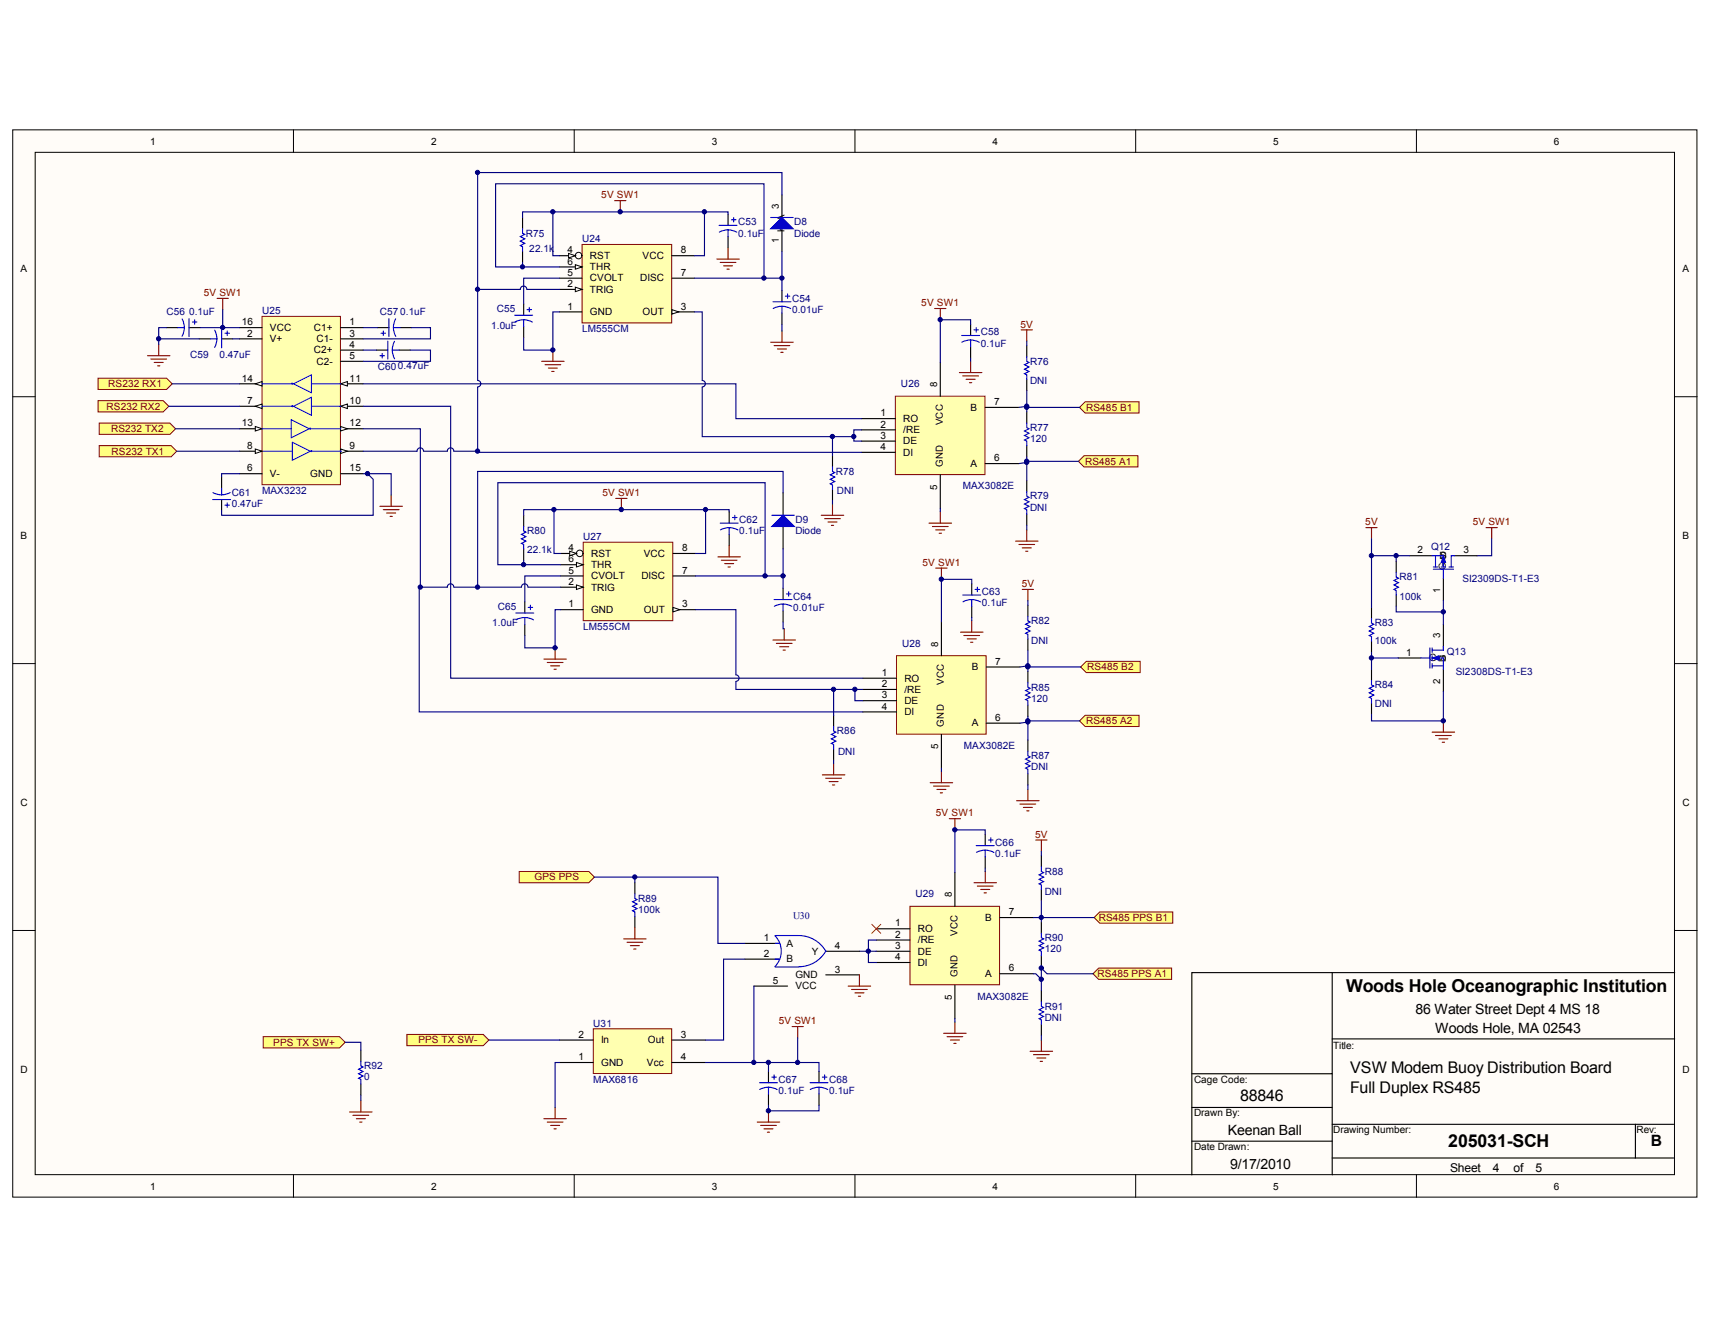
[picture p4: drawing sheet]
<svg xmlns="http://www.w3.org/2000/svg" width="267mm" height="207mm" viewBox="0 0 267 207" stroke-linecap="round" stroke-linejoin="round" font-family="sans-serif">
<defs><g id="words">
<g font-size="2.8">
<text x="209.8" y="154.6">Woods Hole Oceanographic Institution</text>
<text x="225.7" y="178.7">205031-SCH</text>
</g>
<g font-size="2.5">
<text x="210.4" y="167.1">VSW Modem Buoy Distribution Board</text>
<text x="193.2" y="171.5">88846</text>
<text x="210.4" y="170.3">Full Duplex RS485</text>
</g>
<text font-size="2.4" x="257.2" y="178.6">B</text>
<g font-size="2.2">
<text x="220.5" y="157.9">86 Water Street Dept 4 MS 18</text>
<text x="223.6" y="160.9">Woods Hole, MA 02543</text>
<text x="191.3" y="176.8">Keenan Ball</text>
<text x="191.7" y="182.1">9/17/2010</text>
</g>
<g font-size="1.9">
<text x="225.9" y="182.7">Sheet</text>
<text x="232.6" y="182.7">4</text>
<text x="235.8" y="182.7">of</text>
<text x="239.2" y="182.7">5</text>
</g>
<g font-size="1.6">
<text x="23.4" y="22.5">1</text>
<text x="67.2" y="22.5">2</text>
<text x="110.9" y="22.5">3</text>
<text x="154.6" y="22.5">4</text>
<text x="198.4" y="22.5">5</text>
<text x="242.1" y="22.5">6</text>
<text x="88.4" y="39.5">4</text>
<text x="88.4" y="41.2">6</text>
<text x="91.9" y="40.4">RST</text>
<text x="100.1" y="40.4">VCC</text>
<text x="106.1" y="39.5">8</text>
<text x="3.2" y="42.4">A</text>
<text x="88.4" y="44.7">2</text>
<text x="88.4" y="43">5</text>
<text x="91.9" y="45.6">TRIG</text>
<text x="91.9" y="43.9">CVOLT</text>
<text x="91.9" y="42.1">THR</text>
<text x="99.8" y="43.9">DISC</text>
<text x="106.1" y="43">7</text>
<text x="262.2" y="42.4">A</text>
<text x="37.7" y="50.7">16</text>
<text x="38.5" y="52.4">2</text>
<text x="42.1" y="51.6">VCC</text>
<text x="42.1" y="53.3">V+</text>
<text x="48.9" y="51.6">C1+</text>
<text x="49.3" y="53.3">C1-</text>
<text x="54.5" y="50.7">1</text>
<text x="54.5" y="52.4">3</text>
<text x="88.4" y="48.2">1</text>
<text x="91.9" y="49.1">GND</text>
<text x="100.1" y="49.1">OUT</text>
<text x="106.1" y="48.2">3</text>
<text x="37.7" y="59.4">14</text>
<text x="48.9" y="55.1">C2+</text>
<text x="49.3" y="56.8">C2-</text>
<text x="54.5" y="59.4">11</text>
<text x="54.5" y="54.2">4</text>
<text x="54.5" y="55.9">5</text>
<text x="38.5" y="62.9">7</text>
<text x="54.5" y="62.9">10</text>
<text x="137.2" y="64.9">1</text>
<text x="140.7" y="65.7">RO</text>
<text x="151.2" y="64">B</text>
<text x="154.9" y="63.1">7</text>
<text x="37.7" y="66.4">13</text>
<text x="38.5" y="70">8</text>
<text x="54.5" y="66.4">12</text>
<text x="54.5" y="70">9</text>
<text x="137.2" y="66.6">2</text>
<text x="137.2" y="68.4">3</text>
<text x="137.2" y="70.1">4</text>
<text x="140.7" y="67.5">/RE</text>
<text x="140.7" y="69.3">DE</text>
<text x="140.7" y="71">DI</text>
<text x="154.9" y="71.9">6</text>
<text x="38.5" y="73.5">6</text>
<text x="42.1" y="74.3">V-</text>
<text x="48.3" y="74.3">GND</text>
<text x="54.5" y="73.5">15</text>
<text x="151.2" y="72.8">A</text>
<text x="3.2" y="84">B</text>
<text x="88.6" y="85.9">4</text>
<text x="88.6" y="89.4">5</text>
<text x="88.6" y="87.6">6</text>
<text x="92.1" y="86.8">RST</text>
<text x="92.1" y="88.5">THR</text>
<text x="100.3" y="86.8">VCC</text>
<text x="106.3" y="89.4">7</text>
<text x="106.3" y="85.9">8</text>
<text x="220.8" y="86.2">2</text>
<text x="224.3" y="87.1">D</text>
<text x="224.4" y="87.1">S</text>
<text x="228" y="86.2">3</text>
<text x="262.2" y="84">B</text>
<text x="88.6" y="91.1">2</text>
<text x="88.6" y="94.6">1</text>
<text x="92.1" y="92">TRIG</text>
<text x="92.1" y="90.3">CVOLT</text>
<text x="92.1" y="95.5">GND</text>
<text x="99.9" y="90.3">DISC</text>
<text x="100.3" y="95.5">OUT</text>
<text x="106.3" y="94.6">3</text>
<text x="137.4" y="105.3">1</text>
<text x="137.4" y="107.1">2</text>
<text x="140.9" y="106.2">RO</text>
<text x="140.9" y="107.9">/RE</text>
<text x="151.4" y="104.4">B</text>
<text x="155.1" y="103.6">7</text>
<text x="219.1" y="102.2">1</text>
<text x="222.6" y="103">G</text>
<text x="137.4" y="108.8">3</text>
<text x="137.4" y="110.6">4</text>
<text x="140.9" y="109.7">DE</text>
<text x="140.9" y="111.4">DI</text>
<text x="151.4" y="113.2">A</text>
<text x="155.1" y="112.3">6</text>
<text x="3.2" y="125.6">C</text>
<text x="262.1" y="125.6">C</text>
<text x="153.5" y="143.5">B</text>
<text x="157.2" y="142.6">7</text>
<text x="119" y="146.6">1</text>
<text x="119" y="149.1">2</text>
<text x="122.5" y="147.5">A</text>
<text x="122.5" y="150">B</text>
<text x="126.5" y="148.7">Y</text>
<text x="130.1" y="147.9">4</text>
<text x="139.5" y="144.4">1</text>
<text x="139.5" y="146.1">2</text>
<text x="139.5" y="147.9">3</text>
<text x="139.5" y="149.6">4</text>
<text x="143" y="145.2">RO</text>
<text x="143" y="147">/RE</text>
<text x="143" y="148.7">DE</text>
<text x="120.4" y="153.3">5</text>
<text x="123.9" y="152.4">GND</text>
<text x="123.9" y="154.2">VCC</text>
<text x="130.1" y="151.5">3</text>
<text x="143" y="150.5">DI</text>
<text x="153.5" y="152.2">A</text>
<text x="157.2" y="151.4">6</text>
<text x="90.1" y="161.7">2</text>
<text x="106.1" y="161.7">3</text>
<text x="3.2" y="167.2">D</text>
<text x="90.1" y="165.2">1</text>
<text x="93.7" y="166.1">GND</text>
<text x="93.7" y="162.6">In</text>
<text x="100.8" y="166.1">Vcc</text>
<text x="100.9" y="162.6">Out</text>
<text x="106.1" y="165.2">4</text>
<text x="207.7" y="163.4">Title:</text>
<text x="262.1" y="167.2">D</text>
<text x="186" y="168.7">Cage Code:</text>
<text x="186" y="174">Drawn By:</text>
<text x="186" y="179.2">Date Drawn:</text>
<text x="207.7" y="176.6">Drawing Number:</text>
<text x="255" y="176.6">Rev:</text>
<text x="23.4" y="185.4">1</text>
<text x="67.2" y="185.4">2</text>
<text x="110.9" y="185.4">3</text>
<text x="154.6" y="185.4">4</text>
<text x="198.4" y="185.4">5</text>
<text x="242.1" y="185.4">6</text>
</g>
<g font-size="1.6" fill="#800000">
<text x="93.7" y="30.9">5V SW1</text>
<text x="31.7" y="46.1">5V SW1</text>
<text x="143.5" y="47.7">5V SW1</text>
<text x="159" y="51">5V</text>
<text x="16.6" y="63.8">RS232 RX2</text>
<text x="16.9" y="60.3">RS232 RX1</text>
<text x="169.2" y="64">RS485 B1</text>
<text x="17.3" y="67.3">RS232 TX2</text>
<text x="17.4" y="70.8">RS232 TX1</text>
<text x="93.9" y="77.3">5V SW1</text>
<text x="169.1" y="72.4">RS485 A1</text>
<text x="212.7" y="81.9">5V</text>
<text x="229.5" y="81.9">5V SW1</text>
<text x="143.7" y="88.2">5V SW1</text>
<text x="159.2" y="91.5">5V</text>
<text x="169.4" y="104.4">RS485 B2</text>
<text x="169.2" y="112.8">RS485 A2</text>
<text x="145.8" y="127.2">5V SW1</text>
<text x="161.3" y="130.5">5V</text>
<text x="83.3" y="137.2">GPS PPS</text>
<text x="171.2" y="143.5">RS485 PPS B1</text>
<text x="171" y="152.2">RS485 PPS A1</text>
<text x="121.3" y="159.6">5V SW1</text>
<text x="42.6" y="162.9">PPS TX SW+</text>
<text x="65.2" y="162.6">PPS TX SW-</text>
</g>
<g font-size="1.6" fill="#000080">
<text x="115" y="35.1">C53</text>
<text x="123.8" y="35.1">D8</text>
<text x="81.9" y="36.9">R75</text>
<text x="82.5" y="39.3">22.1k</text>
<text x="90.7" y="37.7">U24</text>
<text x="115" y="36.9">0.1uF</text>
<text x="123.8" y="36.9">Diode</text>
<text x="123.4" y="47">C54</text>
<text x="26" y="49.1">C56</text>
<text x="29.5" y="49.1">0.1uF</text>
<text x="40.8" y="48.9">U25</text>
<text x="59.2" y="49.1">C570.1uF</text>
<text x="76.5" y="51.2">1.0uF</text>
<text x="77.4" y="48.6">C55</text>
<text x="90.7" y="51.7">LM555CM</text>
<text x="123.4" y="48.8">0.01uF</text>
<text x="152.8" y="52.3">C58</text>
<text x="29.6" y="55.8">C59</text>
<text x="34.2" y="55.8">0.47uF</text>
<text x="58.8" y="57.7">C600.47uF</text>
<text x="152.8" y="54">0.1uF</text>
<text x="160.5" y="56.8">R76</text>
<text x="160.5" y="59.8">DNI</text>
<text x="140.4" y="60.3">U26</text>
<text x="160.5" y="67.1">R77</text>
<text x="160.5" y="68.9">120</text>
<text x="36.1" y="77.3">C61</text>
<text x="40.8" y="77">MAX3232</text>
<text x="130.2" y="74">R78</text>
<text x="130.4" y="77">DNI</text>
<text x="150" y="76.3">MAX3082E</text>
<text x="160.5" y="77.8">R79</text>
<text x="36.1" y="79.1">0.47uF</text>
<text x="82.1" y="83.3">R80</text>
<text x="115.2" y="81.5">C62</text>
<text x="115.2" y="83.3">0.1uF</text>
<text x="123.9" y="81.5">D9</text>
<text x="123.9" y="83.3">Diode</text>
<text x="160.5" y="79.6">DNI</text>
<text x="82.1" y="86.2">22.1k</text>
<text x="90.9" y="84.1">U27</text>
<text x="223" y="85.7">Q12</text>
<text x="77.6" y="95">C65</text>
<text x="123.6" y="93.4">C64</text>
<text x="123.6" y="95.2">0.01uF</text>
<text x="153" y="92.7">C63</text>
<text x="153" y="94.5">0.1uF</text>
<text x="218.1" y="90.4">R81</text>
<text x="218.1" y="93.4">100k</text>
<text x="227.9" y="90.6">SI2309DS-T1-E3</text>
<text x="76.7" y="97.6">1.0uF</text>
<text x="90.9" y="98.1">LM555CM</text>
<text x="140.6" y="100.8">U28</text>
<text x="160.7" y="97.3">R82</text>
<text x="160.7" y="100.4">DNI</text>
<text x="214.2" y="97.6">R83</text>
<text x="214.2" y="100.4">100k</text>
<text x="225.4" y="102">Q13</text>
<text x="160.7" y="107.6">R85</text>
<text x="214.2" y="107.2">R84</text>
<text x="226.8" y="105.1">SI2308DS-T1-E3</text>
<text x="160.7" y="109.3">120</text>
<text x="214.2" y="110.2">DNI</text>
<text x="130.4" y="114.4">R86</text>
<text x="130.6" y="117.6">DNI</text>
<text x="150.2" y="116.7">MAX3082E</text>
<text x="160.7" y="118.3">R87</text>
<text x="160.7" y="120">DNI</text>
<text x="155.1" y="131.8">C66</text>
<text x="155.1" y="133.5">0.1uF</text>
<text x="162.8" y="136.3">R88</text>
<text x="99.4" y="140.5">R89</text>
<text x="99.4" y="142.3">100k</text>
<text x="142.7" y="139.8">U29</text>
<text x="162.8" y="139.5">DNI</text>
<text x="162.8" y="146.6">R90</text>
<text x="162.8" y="148.4">120</text>
<text x="152.3" y="155.7">MAX3082E</text>
<text x="92.4" y="159.9">U31</text>
<text x="162.8" y="157.3">R91</text>
<text x="162.8" y="159.1">DNI</text>
<text x="56.7" y="166.6">R92</text>
<text x="56.7" y="168.4">0</text>
<text x="92.4" y="168.7">MAX6816</text>
<text x="121.3" y="168.7">C67</text>
<text x="121.3" y="170.5">0.1uF</text>
<text x="129.2" y="168.7">C68</text>
<text x="129.2" y="170.5">0.1uF</text>
</g>
<g font-size="1.5">
<text x="121.3" y="32.5" transform="rotate(-90 121.3 32.5)">3</text>
<text x="121.3" y="37.9" transform="rotate(-90 121.3 37.9)">1</text>
<text x="122.2" y="36.2" transform="rotate(-90 122.2 36.2)">K A</text>
<text x="146" y="60.3" transform="rotate(-90 146 60.3)">8</text>
<text x="146.9" y="66.3" transform="rotate(-90 146.9 66.3)">VCC</text>
<text x="146" y="76.3" transform="rotate(-90 146 76.3)">5</text>
<text x="146.9" y="72.8" transform="rotate(-90 146.9 72.8)">GND</text>
<text x="225.3" y="88.9" transform="rotate(-90 225.3 88.9)">G</text>
<text x="224.4" y="92.4" transform="rotate(-90 224.4 92.4)">1</text>
<text x="146.2" y="100.8" transform="rotate(-90 146.2 100.8)">8</text>
<text x="224.4" y="99.4" transform="rotate(-90 224.4 99.4)">3</text>
<text x="147.1" y="106.7" transform="rotate(-90 147.1 106.7)">VCC</text>
<text x="224.4" y="106.6" transform="rotate(-90 224.4 106.6)">2</text>
<text x="225.3" y="103.1" transform="rotate(-90 225.3 103.1)">D</text>
<text x="225.3" y="103.1" transform="rotate(-90 225.3 103.1)">S</text>
<text x="147.1" y="113.2" transform="rotate(-90 147.1 113.2)">GND</text>
<text x="146.2" y="116.7" transform="rotate(-90 146.2 116.7)">5</text>
<text x="148.3" y="139.8" transform="rotate(-90 148.3 139.8)">8</text>
<text x="149.2" y="145.8" transform="rotate(-90 149.2 145.8)">VCC</text>
<text x="148.3" y="155.8" transform="rotate(-90 148.3 155.8)">5</text>
<text x="149.2" y="152.3" transform="rotate(-90 149.2 152.3)">GND</text>
</g>
<text font-size="1.5" fill="#000080" x="123.6" y="143.1">U30</text>
</g></defs>
<g fill="#fffcf8" stroke="#000" stroke-width=".16">
<path d="M2 20.2h262.4v166.3h-262.4z"/>
<path d="M5.5 23.7h255.4v159.3h-255.4z"/>
</g>
<g fill="none" stroke="#000" stroke-width=".16">
<path d="M45.7 20.2v3.5M89.5 20.2v3.5M133.2 20.2v3.5M176.9 20.2v3.5M220.7 20.2v3.5M2 61.8h3.5M260.9 61.8h3.5M2 103.4h3.5M260.9 103.4h3.5M2 145h3.5M260.9 145h3.5M45.7 183.1v3.5"/>
<path d="M89.5 183.1v3.5M133.2 183.1v3.5M176.9 183.1v3.5M220.7 183.1v3.5"/>
</g>
<path d="M207.6 151.6v15.7h-21.9M260.9 151.6h-75.2v31.5M185.7 172.6h21.9M185.7 177.8h21.9M207.6 161.9h53.3M207.6 175.2h53.2M207.6 167.3v15.8M254.8 175.2v5.2M207.6 180.4h53.2" fill="none" stroke="#000" stroke-width=".17"/>
<path d="M90.7 38.1h14v12.2h-14z" fill="#ffffb0" stroke="#800000" stroke-width=".16"/>
<path d="M87.2 45.1h3.5" fill="none" stroke="#000" stroke-width=".17"/>
<path d="M89.6 44.7l1.1 .4-1.1 .3z" fill="#fffcf8" stroke="#000" stroke-width=".16"/>
<path d="M104.7 48.6h3.5" fill="none" stroke="#000" stroke-width=".17"/>
<path d="M104.7 48.2l1 .4-1 .3z" fill="#fffcf8" stroke="#000" stroke-width=".16"/>
<path d="M87.2 39.8h3.5" fill="none" stroke="#000" stroke-width=".17"/>
<circle cx="90.1" cy="39.8" r=".51" fill="#fffcf8" stroke="#000" stroke-width=".16"/>
<path d="M88.6 39.5l1 .3-1 .4z" fill="#fffcf8" stroke="#000" stroke-width=".16"/>
<path d="M87.2 43.3h3.5M87.2 41.6h3.5" fill="none" stroke="#000" stroke-width=".17"/>
<path d="M89.6 41.2l1.1 .4-1.1 .3z" fill="#fffcf8" stroke="#000" stroke-width=".16"/>
<path d="M104.7 39.8h3.5M87.2 48.6h3.5M104.7 43.3h3.5" fill="none" stroke="#000" stroke-width=".17"/>
<path d="M40.8 49.3h12.2v26.2h-12.2z" fill="#ffffb0" stroke="#800000" stroke-width=".16"/>
<path d="M37.3 66.8h3.5" fill="none" stroke="#000" stroke-width=".17"/>
<path d="M39.8 66.5l1 .3-1 .4z" fill="#fffcf8" stroke="#000" stroke-width=".16"/>
<path d="M53.1 63.3h3.5" fill="none" stroke="#000" stroke-width=".17"/>
<path d="M53.1 63.3l1-.3v.7z" fill="#fffcf8" stroke="#000" stroke-width=".16"/>
<path d="M53.1 59.8h3.5" fill="none" stroke="#000" stroke-width=".17"/>
<path d="M53.1 59.8l1-.3v.7z" fill="#fffcf8" stroke="#000" stroke-width=".16"/>
<path d="M37.3 70.3h3.5" fill="none" stroke="#000" stroke-width=".17"/>
<path d="M39.8 70l1 .3-1 .4z" fill="#fffcf8" stroke="#000" stroke-width=".16"/>
<path d="M53.1 66.8h3.5" fill="none" stroke="#000" stroke-width=".17"/>
<path d="M53.1 66.5l1 .3-1 .4z" fill="#fffcf8" stroke="#000" stroke-width=".16"/>
<path d="M53.1 70.3h3.5" fill="none" stroke="#000" stroke-width=".17"/>
<path d="M53.1 70l1 .3-1 .4z" fill="#fffcf8" stroke="#000" stroke-width=".16"/>
<path d="M37.3 59.8h3.5" fill="none" stroke="#000" stroke-width=".17"/>
<path d="M39.8 59.8l1-.3v.7z" fill="#fffcf8" stroke="#000" stroke-width=".16"/>
<path d="M37.3 63.3h3.5" fill="none" stroke="#000" stroke-width=".17"/>
<path d="M39.8 63.3l1-.3v.7z" fill="#fffcf8" stroke="#000" stroke-width=".16"/>
<path d="M37.3 51h3.5M53.1 51h3.5M53.1 54.6h3.5M53.1 52.8h3.5M53.1 73.8h3.5" fill="none" stroke="#000" stroke-width=".17"/>
<path d="M40.8 59.8h4.6M45.7 59.8l2.8-1.4v2.8zM48.5 59.8h4.6M40.8 66.8h4.6M45.4 65.4l2.8 1.4-2.8 1.4zM48.5 66.8h4.6" fill="none" stroke="#00f" stroke-width=".16"/>
<circle cx="45.5" cy="59.8" r=".09" fill="#fffcf8" stroke="#00f" stroke-width=".16"/>
<path d="M40.8 63.3h4.6M41 70.3h4.5M45.5 68.9l2.8 1.4-2.8 1.4zM45.7 63.3l2.8-1.4v2.8zM48.5 63.3h4.6M48.7 70.3h4.5" fill="none" stroke="#00f" stroke-width=".16"/>
<circle cx="48.5" cy="70.3" r=".09" fill="#fffcf8" stroke="#00f" stroke-width=".16"/>
<path d="M37.3 52.8h3.5M53.1 56.3h3.5M37.3 73.8h3.5" fill="none" stroke="#000" stroke-width=".17"/>
<g fill="#fffcf8" stroke="#00f" stroke-width=".16">
<circle cx="45.5" cy="63.3" r=".09"/>
<circle cx="48.3" cy="66.8" r=".09"/>
</g>
<path d="M139.5 61.7h14v12.3h-14z" fill="#ffffb0" stroke="#800000" stroke-width=".16"/>
<g fill="none" stroke="#000" stroke-width=".17">
<path d="M81.4 33.9v1.7M81.4 39.1v1.8M113.4 33.4v1.7M113.4 36.9v1.7M121.8 30.4v3.5M121.8 35.6v3.5M26 51h1.7M29.5 51h1.7M31 52.8h1.8M34.5 52.8h1.8M58.7 54.6h1.7M58.8 51h1.8"/>
<path d="M62.2 54.6h1.7M62.3 51h1.8M81.6 47.4v1.7M81.6 50.9v1.7M121.8 45.3v1.7M121.8 48.8v1.7M146.5 56.5v5.2M151.2 50.5v1.8M151.2 54v1.8M160 53.9v1.7M160 59.1v1.8M34.5 74.3v1.8"/>
<path d="M34.5 77.8v1.8M129.7 71v1.8M129.7 76.3v1.7M134.3 65.2h5.2M134.3 67h5.2M134.3 68.7h5.2M134.3 70.5h5.2M146.5 74v5.2M153.5 72.2h5.3M153.5 63.5h5.3M160 64.2v1.7M160 69.4v1.8"/>
<path d="M160 74.9v1.7M160 80.1v1.8"/>
</g>
<g fill="none" stroke="#00f" stroke-width=".17">
<path d="M81.4 35.6v.7l.4 .2-.7 .4 .7 .3-.7 .4 .7 .3-.7 .4 .3 .1v.7M112 35.1h2.8M113.4 35.8l.7 .1 .7 .3M113.4 35.8l-.7 .1-.6 .3M113.4 35.8v1.1M114 34.2h.7M114.3 33.9v.7M120.1 33.9h3.5M27.7 51h1.1M28.4 49.7a2.79 2.79 0 0 1 0 2.7M29.5 49.6v2.8M30 50.2h.7"/>
<path d="M30.3 49.8v.7M32.8 52.8h1M33.5 51.4l.2 .7 .1 .7M33.8 52.8l-.1 .7-.3 .6M34.5 51.4v2.8M35.1 51.9h.7M35.4 51.6v.7M59.2 55.4h.7M59.4 51.9h.7M59.5 55.1v.7M59.7 51.6v.7M60.4 53.1v2.9"/>
<path d="M60.6 49.6v2.8M61.1 54.6h1.1M61.1 54.6l.1 .7 .3 .6M61.3 51h1M61.3 51l.1 .8 .3 .6M61.5 53.2l-.3 .6-.1 .8M61.6 49.7l-.2 .6-.1 .7M80.2 49.1h2.8M81.6 49.8l.7 .1 .6 .3M81.6 49.8l-.7 .1-.7 .3M81.6 49.8v1.1M82.1 48.2h.7"/>
<path d="M82.5 47.9v.7M120.4 47h2.8M121.8 47.7l.7 .1 .7 .3M121.8 47.7l-.7 .1-.6 .3M121.8 47.7v1.1M122.4 46.1h.7M122.7 45.8v.7M149.8 52.3h2.8M151.2 53l.7 .1 .7 .2M151.2 53l-.7 .1-.6 .2M151.2 53v1M151.8 51.4h.7"/>
<path d="M152.1 51v.7M160 55.6v.7l.3 .2-.7 .3 .7 .4-.7 .3 .7 .4-.7 .3 .4 .2v.7M33.1 77.8h2.8M34.5 76.1v1M35.1 78.7h.7M35.4 78.4v.7M35.9 76.7a2.78 2.78 0 0 1-2.7 .1M129.7 72.8v.7l.4 .1-.7 .4 .7 .3-.7 .4 .7 .3-.7 .4 .3 .2v.7M160 65.9v.7l.3 .2-.7 .4 .7 .3-.7 .4 .7 .3-.7 .4 .4 .1v.7M160 76.6v.7l.3 .2-.7 .3 .7 .4-.7 .3 .7 .4-.7 .3 .4 .2v.7"/>
</g>
<g fill="none" stroke="#800000" stroke-width=".17">
<path d="M95.8 31.3h1.7M96.6 31.3v1.7M113.4 38.6v1.8M23 55.4h3.5M23.5 56h2.5M24 56.5h1.4M24.6 57h.3M24.7 53.7v1.7M33.8 46.5h1.8M34.7 46.5v1.7M84.4 56.3h3.5M84.9 56.8h2.5"/>
<path d="M85.4 57.4h1.4M86 57.9h.3M86.1 54.6v1.7M111.7 40.4h3.5M112.2 40.9h2.5M112.7 41.4h1.4M113.3 41.9h.3M120.1 53.3h3.5M120.6 53.9h2.5M121.1 54.4h1.4M121.7 54.9h.3M121.8 51.6v1.7"/>
<path d="M145.6 48.1h1.8M146.5 48.1v1.7M149.5 58.1h3.5M150 58.6h2.5M150.5 59.1h1.4M151.1 59.6h.3M151.2 56.3v1.8M159.1 51.4h1.8M160 51.4v1.7M59.2 78.9h3.5M59.7 79.4h2.5M60.2 79.9h1.4"/>
<path d="M60.9 77.1v1.8M129.7 78.5v1.8M146.5 79.8v1.7M60.8 80.5h.3M128 80.3h3.5M128.5 80.8h2.4M129 81.3h1.4M129.5 81.9h.4M144.8 81.5h3.5M145.3 82h2.4M145.8 82.6h1.4M146.3 83.1h.4"/>
<path d="M158.2 84.3h3.5M158.8 84.8h2.4M159.3 85.4h1.4M159.8 85.9h.4M160 82.6v1.7"/>
</g>
<g fill="none" stroke="#000080" stroke-width=".17">
<path d="M86.1 33h-4.7v.9M109.8 33v6.8h-1.6M113.4 33.4v-.4h-27.3v6.8h1.1M121.8 39.1v6.2M24.7 52.8h6.3M26 51h-1.3v2.7M31.2 51h6.1M34.7 48.2v2.8M36.3 52.8h1M56.6 51h2.2M56.6 54.6h2.1M63.9 54.6h3.2v1.7h-10.5"/>
<path d="M64.1 51h3v1.8h-10.5M81.4 40.9v.7h5.8M87.2 48.6h-1.1v6h-4.5v-2M87.2 43.3h-5.6v4.1M108.2 43.3h13.6M121.8 50.5v1.1M151.2 50.5v-.7h-4.7v6.7M151.2 55.8v.5M160 53.1v.8M37.3 73.8h-2.8v.5M56.6 73.8h4.3v3.3M57.3 73.8l.8 .9v5.6h-23.6v-.7"/>
<path d="M129.7 78v.5M134.3 67h-1.3v1.7h1.3M146.5 79.2v.6M160 81.9v.7"/>
</g>
<path d="M121.8 33.9l1.8 1.7h-3.5z" fill="#00f" stroke="#00f" stroke-width=".17"/>
<g fill="#ffff80" stroke="#800000" stroke-width=".16">
<path d="M15.3 58.9h10.7l.8 .9-.8 .9h-10.7z" fill-rule="evenodd"/>
<path d="M15.5 69.4h11.2l.8 .9-.8 .9h-11.2z" fill-rule="evenodd"/>
</g>
<path d="M26.8 59.8h10.5M27.5 70.3h9.8" fill="none" stroke="#000080" stroke-width=".17"/>
<g fill="#ffff80" stroke="#800000" stroke-width=".16">
<path d="M169.1 62.6h8.4v1.8h-8.4l-.9-.9z" fill-rule="evenodd"/>
<path d="M168.9 71h8.4v1.8h-8.4l-.9-.9z" fill-rule="evenodd"/>
</g>
<path d="M56.6 59.8h58.1v5.4h19.6M158.8 72.2l1.2-.1v2.8M160 60.9v2.4l-1.2 .2M160 63.3v.2h8.2M160 63.5v.7M160 71.2v.7M168 71.9h-8v.2" fill="none" stroke="#000080" stroke-width=".17"/>
<path d="M90.9 84.5h13.9v12.2h-13.9z" fill="#ffffb0" stroke="#800000" stroke-width=".16"/>
<path d="M87.4 91.5h3.5" fill="none" stroke="#000" stroke-width=".17"/>
<path d="M89.8 91.1l1.1 .4-1.1 .3z" fill="#fffcf8" stroke="#000" stroke-width=".16"/>
<path d="M104.9 95h3.5" fill="none" stroke="#000" stroke-width=".17"/>
<path d="M104.9 94.6l1 .4-1 .3z" fill="#fffcf8" stroke="#000" stroke-width=".16"/>
<path d="M87.4 86.2h3.5" fill="none" stroke="#000" stroke-width=".17"/>
<circle cx="90.3" cy="86.2" r=".51" fill="#fffcf8" stroke="#000" stroke-width=".16"/>
<path d="M88.8 85.9l1 .3-1 .4z" fill="#fffcf8" stroke="#000" stroke-width=".16"/>
<path d="M87.4 89.7h3.5M87.4 88h3.5" fill="none" stroke="#000" stroke-width=".17"/>
<path d="M89.8 87.6l1.1 .4-1.1 .3z" fill="#fffcf8" stroke="#000" stroke-width=".16"/>
<path d="M87.4 95h3.5M104.9 89.7h3.5M104.9 86.2h3.5" fill="none" stroke="#000" stroke-width=".17"/>
<path d="M139.7 102.2h13.9v12.2h-13.9z" fill="#ffffb0" stroke="#800000" stroke-width=".16"/>
<g fill="none" stroke="#000" stroke-width=".17">
<path d="M113.6 79.8v1.7M122 76.8v3.5M81.6 80.3v1.7M81.6 85.5v1.8M81.8 93.8v1.7M81.8 97.3v1.7M113.6 83.3v1.7M122 82v3.5M122 91.7v1.7M122 95.2v1.7M146.7 96.9v5.3M151.4 91v1.7"/>
<path d="M151.4 94.5v1.7M160.2 94.3v1.7M160.2 99.5v1.8M129.9 111.5v1.7M129.9 116.7v1.8M134.4 105.7h5.3M134.4 107.4h5.3M134.4 109.2h5.3M134.4 110.9h5.3M146.7 114.4v5.3M153.7 112.7h5.2M153.7 103.9h5.2"/>
<path d="M160.2 104.6v1.8M160.2 109.9v1.7M160.2 115.3v1.8M160.2 120.6v1.7"/>
</g>
<g fill="none" stroke="#00f" stroke-width=".17">
<path d="M80.4 95.5h2.8M81.6 82v.7l.3 .2-.7 .4 .7 .3-.7 .4 .7 .3-.7 .4 .4 .1v.7M81.8 96.2l.7 .1 .6 .3M81.8 96.2l-.7 .1-.7 .3M81.8 96.2v1.1M82.3 94.6h.7M82.6 94.3v.7M112.2 81.5h2.8M113.6 82.2l.7 .1 .7 .3M113.6 82.2l-.7 .1-.7 .3M113.6 82.2v1.1M114.1 80.6h.7"/>
<path d="M114.5 80.3v.7M120.3 80.3h3.5M120.6 93.4h2.8M122 94.1l.7 .1 .7 .3M122 94.1l-.7 .1-.7 .3M122 94.1v1.1M122.5 92.5h.7M122.9 92.2v.7M150 92.7h2.8M151.4 93.4l.7 .1 .7 .3M151.4 93.4l-.7 .1-.7 .3M151.4 93.4v1.1"/>
<path d="M151.9 91.8h.7M152.3 91.5v.7M160.2 96v.7l.3 .2-.7 .4 .7 .3-.7 .4 .7 .3-.7 .4 .4 .1v.7M129.9 113.2v.7l.3 .2-.7 .3 .7 .4-.7 .3 .7 .4-.7 .3 .4 .2v.7M160.2 106.4v.7l.3 .2-.7 .3 .7 .4-.7 .3 .7 .4-.7 .3 .4 .2v.7M160.2 117.1v.7l.3 .1-.7 .4 .7 .3-.7 .4 .7 .3-.7 .4 .4 .2v.7"/>
</g>
<g fill="none" stroke="#800000" stroke-width=".17">
<path d="M95.9 77.7h1.8M96.8 77.7v1.7M111.9 86.8h3.5M112.4 87.3h2.4M112.9 87.8h1.4M113.4 88.3h.4M113.6 85v1.8M120.4 99.7h3.5M122.2 98v1.7M145.8 88.5h1.8M146.7 88.5v1.8M149.7 98.5h3.5"/>
<path d="M150.2 99h2.4M150.7 99.5h1.4M151.4 96.7v1.8M159.3 91.8h1.7M160.2 91.8v1.8M84.7 102.7h3.5M85.3 103.2h2.4M85.8 103.8h1.4M86.3 104.3h.4M86.5 100.9v1.8M121 100.2h2.4M121.5 100.8h1.4"/>
<path d="M122 101.3h.4M129.9 119v1.7M151.2 100.1h.4M128.1 120.7h3.5M128.7 121.3h2.4M129.2 121.8h1.4M129.7 122.3h.4M144.9 122h3.5M145.5 122.5h2.4M146 123h1.4M146.5 123.5h.4M146.7 120.2v1.8"/>
<path d="M158.4 124.8h3.5M158.9 125.3h2.5M159.5 125.8h1.4M160 126.3h.3M160.2 123v1.8"/>
</g>
<g fill="none" stroke="#000080" stroke-width=".17">
<path d="M86.3 79.4h-4.7v.9M109.9 79.4v6.8h-1.5M113.6 79.8v-.4h-27.3v6.8h1.1M122 76.8v-3.3h-47.6v18h6.8a.51 .51 0 0 1 .5-.5 .51 .51 0 0 1 .6 .5M81.6 87.3v.7h5.8M82.3 91.5h5.1M87.4 95h-.9v5.9h-4.7v-1.9M87.4 89.7h-5.6v4.1M108.4 89.7h13.6M122 96.9v1.1h.2M122 85.5v6.2M151.4 91v-.7h-4.7v6.6"/>
<path d="M151.4 96.2v.5M160.2 93.6v.7M129.9 118.5v.5M134.4 107.4h-1.2v1.8h1.2M146.7 119.7v.5M160.2 122.3v.7"/>
</g>
<path d="M122 80.3l1.8 1.7h-3.5z" fill="#00f" stroke="#00f" stroke-width=".17"/>
<g fill="#ffff80" stroke="#800000" stroke-width=".16">
<path d="M169.2 103.1h8.4v1.7h-8.4l-.8-.9z" fill-rule="evenodd"/>
<path d="M169.1 111.5h8.4v1.7h-8.4l-.9-.9z" fill-rule="evenodd"/>
</g>
<g fill="none" stroke="#000080" stroke-width=".17">
<path d="M81.4 41.6h-4.2v-13h41.8v14.7M82.1 45.1a.51 .51 0 0 0-.5-.5 .51 .51 0 0 0-.5 .5h-6.7M82.1 45.1h5.1M108.2 48.6h1.2v10.7a.51 .51 0 0 1 .5 .5 .51 .51 0 0 1-.5 .5M56.6 63.3h13.6v42.4h64.2M74.4 70.3v.2h59.9M109.4 60.3v7.7h23.6M129.7 68v3M81.6 88h-4v-12.8h41.6v14.5M213.7 86.6h3.8M213.7 84v10.6M219.6 86.6h-2.1v.9"/>
<path d="M224.9 93.6v1.7h-7.4v-.8M224.9 95.3v2M232.4 84v2.6h-2.3M158.9 112.7l1.3-.2v2.8M160.2 101.3v2.5l-1.3 .1M160.2 103.8v.1h8.2M160.2 103.9v.7M160.2 111.6v.7M168.2 112.3h-8v.2M213.7 101.6v2.7M213.7 102.5h4.2M224.9 107.8v4.5h-11.2v-1"/>
</g>
<path d="M213.7 94.6v1.8M213.7 99.9v1.7M217.5 87.5v1.7M217.5 92.7v1.8M219.6 86.6h3.5M224.9 90.1v3.5M224.9 97.3v3.5M226.6 86.6h3.5M213.7 104.3v1.7M213.7 109.5v1.8M217.9 102.5h3.5M224.9 104.3v3.5" fill="none" stroke="#000" stroke-width=".17"/>
<g fill="none" stroke="#00f" stroke-width=".17">
<path d="M213.7 96.4v.7l.3 .2-.7 .3 .7 .4-.7 .3 .7 .4-.7 .3 .4 .2v.7M217.5 89.2v.7l.4 .2-.7 .3 .7 .4-.7 .3 .7 .4-.7 .3 .3 .2v.7M223.1 86.6h1.8v1.7M223.3 88.7h3.2M223.3 88.3h.7M223.7 86.6v1.7M224.5 88.3h.7M224.9 88.7v1.4M225.8 88.3h.7M226.6 86.6h-.5v1.7M213.7 106v.7l.3 .2-.7 .4 .7 .3-.7 .4 .7 .3-.7 .4 .4 .1v.7M221.4 102.5h1.4"/>
<path d="M222.8 100.9v3.2M223.1 102.5h1.8v1.8M223.1 103.8h1.8M223.1 100.9v.7M223.1 102.2v.7M223.1 103.4v.7M224.9 100.8v.5h-1.8"/>
</g>
<path d="M212.8 82.2h1.8M213.7 82.2v1.8M231.5 82.2h1.8M232.4 82.2v1.8M223.1 114.1h3.5M223.7 114.6h2.4M224.2 115.1h1.4M224.7 115.7h.4M224.9 112.3v1.8" fill="none" stroke="#800000" stroke-width=".17"/>
<g fill="#00f" stroke="#00f" stroke-width=".16">
<path d="M224.9 86.6l.3 1h-.7z"/>
<path d="M223.1 102.5l1.1-.3v.7z"/>
</g>
<path d="M15.5 65.9h11l.9 .9-.9 .9h-11z" fill-rule="evenodd" fill="#ffff80" stroke="#800000" stroke-width=".16"/>
<path d="M27.4 66.8h9.9" fill="none" stroke="#000080" stroke-width=".17"/>
<path d="M15.3 62.4h10.1l.9 .9-.9 .9h-10.1z" fill-rule="evenodd" fill="#ffff80" stroke="#800000" stroke-width=".16"/>
<path d="M26.3 63.3h11M56.6 66.8h8.9v24.7h4.2a.51 .51 0 0 1 .5-.5 .51 .51 0 0 1 .5 .5M65.5 91.5h-.2v19.4h69.1M70.7 91.5h3.7M108.4 95h6.3v10.2a.51 .51 0 0 1 .5 .5 .51 .51 0 0 1-.5 .5M114.7 106.2v1.2h15.2v4.1M129.9 107.4h3.3" fill="none" stroke="#000080" stroke-width=".17"/>
<path d="M141.8 141.2h13.9v12.2h-13.9z" fill="#ffffb0" stroke="#800000" stroke-width=".16"/>
<g fill="none" stroke="#000" stroke-width=".17">
<path d="M148.8 136v5.2M153.5 130v1.8M153.5 133.5v1.8M162.3 133.3v1.8M162.3 138.6v1.7M136.5 144.7h5.3M136.5 146.5h5.3M136.5 148.2h5.3M136.5 150h5.3M148.8 153.5v5.2M155.8 151.7h5.2M155.8 143h5.2"/>
<path d="M162.3 143.7v1.7M162.3 148.9v1.8M162.3 154.4v1.7M162.3 159.6v1.8"/>
</g>
<path d="M152.1 131.8h2.8M153.5 132.5l.7 .1 .7 .2M153.5 132.5l-.7 .1-.7 .2M153.5 132.5v1M154 130.9h.7M154.4 130.5v.7M162.3 135.1v.7l.3 .2-.7 .3 .7 .4-.7 .3 .7 .4-.7 .3 .4 .2v.7M162.3 145.4v.7l.3 .2-.7 .3 .7 .4-.7 .3 .7 .4-.7 .3 .4 .2v.7M162.3 156.1v.7l.3 .2-.7 .3 .7 .4-.7 .3 .7 .4-.7 .3 .4 .2v.7" fill="none" stroke="#00f" stroke-width=".17"/>
<g fill="none" stroke="#800000" stroke-width=".17">
<path d="M147.9 127.6h1.8M148.8 127.6v1.7M151.8 137.5h3.5M152.3 138.1h2.4M152.8 138.6h1.4M153.3 139.1h.4M153.5 135.8v1.7M161.4 130.9h1.7M162.3 130.9v1.7M148.8 159.3v1.7M147 161h3.5M147.6 161.5h2.4"/>
<path d="M148.1 162.1h1.4M148.6 162.6h.4M160.5 163.8h3.5M161 164.3h2.5M161.6 164.9h1.4M162.1 165.4h.3M162.3 162.1v1.7"/>
</g>
<path d="M153.5 130v-.7h-4.7v6.7M153.5 135.3v.5M162.3 132.6v.7M136.5 146.5h-1.2v1.7h1.2M148.8 158.7v.6M162.3 161.4v.7" fill="none" stroke="#000080" stroke-width=".17"/>
<g fill="#ffff80" stroke="#800000" stroke-width=".16">
<path d="M171.3 142.1h11.4v1.7h-11.4l-.8-.8z" fill-rule="evenodd"/>
<path d="M171.2 150.8h11.3v1.8h-11.3l-.9-.9z" fill-rule="evenodd"/>
</g>
<path d="M135.8 144l1.4 1.4M137.2 144l-1.4 1.4" fill="none" stroke="#f00" stroke-width=".16"/>
<path d="M161 143h1.3v.7M161 151.7h.4l.9 .9M162.3 140.3v2.7h8.2M162.3 150.8l.8 .9h7.2M162.3 150.7v3.7" fill="none" stroke="#000080" stroke-width=".17"/>
<path d="M80.9 135.8h10.8l.9 .9-.9 .8h-10.8z" fill-rule="evenodd" fill="#ffff80" stroke="#800000" stroke-width=".16"/>
<path d="M92.6 136.7h6.3v.8M133.9 148.2h1.4v1.8h1.2M56.2 170.6v.9" fill="none" stroke="#000080" stroke-width=".17"/>
<path d="M98.9 137.5v1.8M98.9 142.8v1.7M56.2 163.6v1.8M56.2 168.9v1.7" fill="none" stroke="#000" stroke-width=".17"/>
<path d="M98.9 139.3v.7l.4 .2-.7 .3 .7 .4-.7 .3 .7 .4-.7 .3 .3 .2v.7M56.2 165.4v.7l.4 .2-.7 .3 .7 .4-.7 .3 .7 .4-.7 .3 .3 .2v.7" fill="none" stroke="#00f" stroke-width=".17"/>
<path d="M97.2 146.3h3.5M97.7 146.8h2.4M98.2 147.3h1.4M98.7 147.9h.4M98.9 144.5v1.8M54.5 173.3h3.5M55 173.8h2.4M55.5 174.3h1.4M56 174.8h.4M56.2 171.5v1.8" fill="none" stroke="#800000" stroke-width=".17"/>
<g fill="#ffff80" stroke="#800000" stroke-width=".16">
<path d="M41 161.5h11.9l.9 .9-.9 .9h-11.9z" fill-rule="evenodd"/>
<path d="M63.4 161.2h11.9l.9 .9-.9 .8h-11.9z" fill-rule="evenodd"/>
</g>
<path d="M92.4 160.3h12.3v7h-12.3z" fill="#ffffb0" stroke="#800000" stroke-width=".16"/>
<g fill="none" stroke="#000" stroke-width=".17">
<path d="M116.1 147h5.2M116.1 149.4h5.2M117.5 153.7h5.2M128.7 148.2h5.2M128.7 151.9h5.2M87.2 165.6h5.2M87.2 162.1h5.2M104.7 165.6h5.2M104.7 162.1h5.2M119.7 167v1.7M119.7 170.5v1.7M127.6 167v1.7"/>
<path d="M127.6 170.5v1.7"/>
</g>
<g fill="none" stroke="#800000" stroke-width=".17">
<path d="M123.4 160h1.8M124.3 160v1.7M132.2 153.7h3.5M132.7 154.2h2.4M133.2 154.7h1.4M133.7 155.2h.4M133.9 151.9v1.8M84.7 174.3h3.5M85.3 174.8h2.4M85.8 175.4h1.4M86.3 175.9h.4M86.5 172.6v1.7"/>
<path d="M118 174.8h3.5M118.5 175.4h2.5M119 175.9h1.4M119.6 176.4h.3M119.7 173.1v1.7"/>
</g>
<g fill="none" stroke="#00f" stroke-width=".17">
<path d="M120.7 145.8a3.4 3.4 0 0 1 0 4.8M120.8 145.8h3.7a4.9 4.9 0 0 1 4.2 2.4M120.8 150.7h3.7M120.8 147h.7M120.8 149.4h.7M128.7 148.2a4.9 4.9 0 0 1-4.2 2.4M118.3 168.7h2.8M119.7 169.4l.7 .1 .7 .3M119.7 169.4l-.7 .1-.6 .3M119.7 169.4v1.1M120.3 167.8h.7M120.6 167.5v.7"/>
<path d="M126.2 168.7h2.8M127.6 169.4l.7 .1 .7 .3M127.6 169.4l-.7 .1-.7 .3M127.6 169.4v1.1M128.1 167.8h.7M128.5 167.5v.7"/>
</g>
<g fill="none" stroke="#000080" stroke-width=".17">
<path d="M74.2 26.9h47.6v3.5M74.4 26.9v32.4a.51 .51 0 0 1 .5 .5 .51 .51 0 0 1-.5 .5M66 70.3a.51 .51 0 0 0-.5-.5 .51 .51 0 0 0-.5 .5h-8.4M70.7 70.3a.51 .51 0 0 0-.5-.5 .51 .51 0 0 0-.5 .5h-3.7M74.4 60.3v10h-3.7M98.9 136.7h13v10.3h4.2M116.1 149.4h-3.4v12.7h-2.8M117.5 153.7v11.9M53.8 162.4h2.4v1.2M76.2 162.1h11M87.2 165.6h-.7v7M109.9 165.6h9.8"/>
<path d="M119.7 172.2v.9h7.9v-.9M124.3 161.7v3.9h-4.6v1.4M124.3 165.6h3.3v1.4"/>
</g>
<g fill="#000080" stroke="#000080" stroke-width=".16">
<circle cx="24.7" cy="52.8" r=".33"/>
<circle cx="34.7" cy="51" r=".33"/>
<circle cx="57.3" cy="73.8" r=".33"/>
<circle cx="65.5" cy="91.5" r=".33"/>
<circle cx="74.4" cy="91.5" r=".33"/>
<circle cx="74.4" cy="70.3" r=".33"/>
<circle cx="74.4" cy="45.1" r=".33"/>
<circle cx="74.4" cy="26.9" r=".33"/>
<circle cx="81.4" cy="41.6" r=".33"/>
<circle cx="81.6" cy="88" r=".33"/>
<circle cx="86.1" cy="54.5" r=".33"/>
<circle cx="86.1" cy="33" r=".33"/>
<circle cx="86.3" cy="79.4" r=".33"/>
<circle cx="86.5" cy="100.9" r=".33"/>
<circle cx="96.6" cy="33" r=".33"/>
<circle cx="96.8" cy="79.4" r=".33"/>
<circle cx="98.9" cy="136.7" r=".33"/>
<circle cx="109.7" cy="33" r=".33"/>
<circle cx="109.9" cy="79.4" r=".33"/>
<circle cx="117.4" cy="165.5" r=".33"/>
<circle cx="119" cy="43.3" r=".33"/>
<circle cx="119.2" cy="89.7" r=".33"/>
<circle cx="119.7" cy="173.1" r=".33"/>
<circle cx="119.7" cy="165.5" r=".33"/>
<circle cx="121.8" cy="43.3" r=".33"/>
<circle cx="122" cy="89.7" r=".33"/>
<circle cx="124.3" cy="165.5" r=".33"/>
<circle cx="129.7" cy="68" r=".33"/>
<circle cx="129.9" cy="107.4" r=".33"/>
<circle cx="133" cy="68" r=".33"/>
<circle cx="133.2" cy="107.4" r=".33"/>
<circle cx="135.3" cy="148.2" r=".33"/>
<circle cx="146.5" cy="49.8" r=".33"/>
<circle cx="146.7" cy="90.3" r=".33"/>
<circle cx="148.8" cy="129.3" r=".33"/>
<circle cx="160" cy="72" r=".33"/>
<circle cx="160" cy="71.9" r=".33"/>
<circle cx="160" cy="63.5" r=".33"/>
<circle cx="160" cy="63.3" r=".33"/>
<circle cx="160.1" cy="112.5" r=".33"/>
<circle cx="160.1" cy="112.3" r=".33"/>
<circle cx="160.1" cy="103.9" r=".33"/>
<circle cx="160.1" cy="103.7" r=".33"/>
<circle cx="162.2" cy="152.6" r=".33"/>
<circle cx="162.2" cy="150.8" r=".33"/>
<circle cx="162.2" cy="143" r=".33"/>
<circle cx="213.7" cy="102.5" r=".33"/>
<circle cx="213.7" cy="86.6" r=".33"/>
<circle cx="217.5" cy="86.6" r=".33"/>
<circle cx="224.9" cy="112.3" r=".33"/>
<circle cx="224.9" cy="95.3" r=".33"/>
</g>
<use href="#words"/>
</svg>
